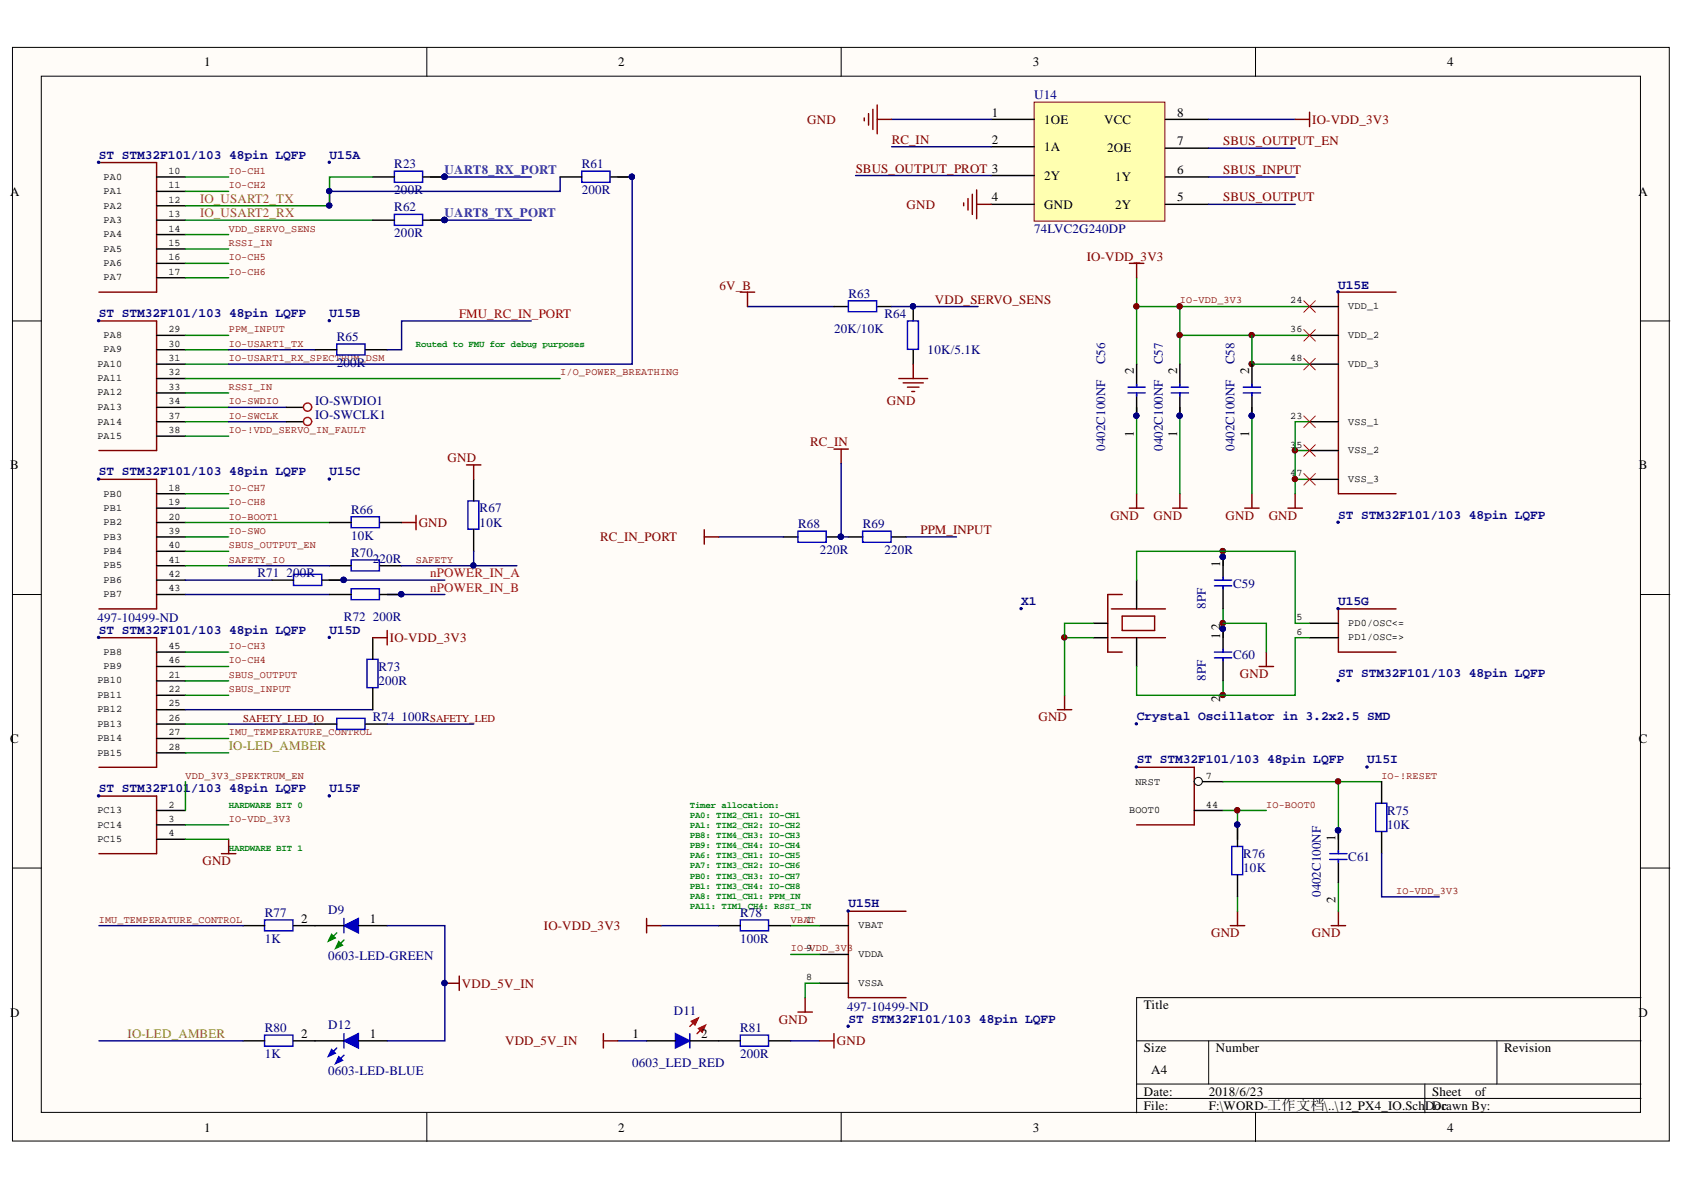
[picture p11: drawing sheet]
<svg xmlns="http://www.w3.org/2000/svg" width="297mm" height="210mm" viewBox="0 0 297 210" stroke-linecap="round" stroke-linejoin="round" font-family="sans-serif">
<defs><g id="words">
<g font-size="2.3">
<text x="36" y="11.7">1</text>
<text x="109.1" y="11.7">2</text>
<text x="182.2" y="11.7">3</text>
<text x="255.3" y="11.7">4</text>
<text x="175" y="20.6">1</text>
<text x="184.2" y="21.8">1OE</text>
<text x="194.8" y="21.8">VCC</text>
<text x="207.6" y="20.6">8</text>
<text x="175" y="25.4">2</text>
<text x="184.2" y="26.6">1A</text>
<text x="195.3" y="26.9">2OE</text>
<text x="207.6" y="25.6">7</text>
<text x="1.8" y="34.5">A</text>
<text x="175" y="35.5">4</text>
<text x="184.2" y="31.7">2Y</text>
<text x="196.7" y="32">1Y</text>
<text x="207.6" y="30.7">6</text>
<text x="207.6" y="35.5">5</text>
<text x="289" y="34.5">A</text>
<text x="184.2" y="36.8">GND</text>
<text x="196.7" y="36.8">2Y</text>
<text x="200" y="66" transform="rotate(-90 200 66)">2</text>
<text x="207.6" y="66" transform="rotate(-90 207.6 66)">2</text>
<text x="220.3" y="66" transform="rotate(-90 220.3 66)">2</text>
<text x="200" y="77" transform="rotate(-90 200 77)">1</text>
<text x="207.6" y="77" transform="rotate(-90 207.6 77)">1</text>
<text x="220.3" y="77" transform="rotate(-90 220.3 77)">1</text>
<text x="1.8" y="82.8">B</text>
<text x="289.1" y="82.8">B</text>
<text x="215.2" y="100" transform="rotate(-90 215.2 100)">1</text>
<text x="215.2" y="112.8" transform="rotate(-90 215.2 112.8)">1</text>
<text x="215.2" y="111.1" transform="rotate(-90 215.2 111.1)">2</text>
<text x="215.2" y="123.8" transform="rotate(-90 215.2 123.8)">2</text>
<text x="1.8" y="131">C</text>
<text x="289.1" y="131">C</text>
<text x="235.5" y="148.3" transform="rotate(-90 235.5 148.3)">1</text>
<text x="235.5" y="159.4" transform="rotate(-90 235.5 159.4)">2</text>
<text x="53.1" y="162.7">2</text>
<text x="65.2" y="162.7">1</text>
<text x="1.8" y="179.3">D</text>
<text x="201.8" y="178">Title</text>
<text x="289" y="179.3">D</text>
<text x="53.1" y="183.1">2</text>
<text x="65.2" y="183.1">1</text>
<text x="111.6" y="183.1">1</text>
<text x="123.7" y="183.1">2</text>
<text x="201.8" y="185.6">Size</text>
<text x="214.5" y="185.6">Number</text>
<text x="265.3" y="185.6">Revision</text>
<text x="203.1" y="189.4">A4</text>
<text x="201.8" y="193.3">Date:</text>
<text x="201.8" y="195.8">File:</text>
<text x="213.2" y="193.3">2018/6/23</text>
<text x="213.2" y="195.8">F:\WORD-工作文档\..\12_PX4_IO.Sch</text>
<text x="251.4" y="195.8">DDc</text>
<text x="252.6" y="193.3">Sheet</text>
<text x="253.1" y="195.8">orawn By:</text>
<text x="260.2" y="193.3">of</text>
<text x="36" y="199.6">1</text>
<text x="109.1" y="199.6">2</text>
<text x="182.2" y="199.6">3</text>
<text x="255.3" y="199.6">4</text>
</g>
<g font-size="2.3" fill="#000080">
<text x="182.4" y="17.5">U14</text>
<text x="17.4" y="28">ST STM32F101/103 48pin LQFP</text>
<text x="58.1" y="28">U15A</text>
<text x="69.5" y="29.7">R23</text>
<text x="102.6" y="29.7">R61</text>
<text x="69.5" y="34.2">200R</text>
<text x="102.6" y="34.2">200R</text>
<text x="69.5" y="37.3">R62</text>
<text x="69.5" y="41.9">200R</text>
<text x="182.4" y="41.1">74LVC2G240DP</text>
<text x="149.7" y="52.6">R63</text>
<text x="236" y="50.9">U15E</text>
<text x="17.4" y="56">ST STM32F101/103 48pin LQFP</text>
<text x="58.1" y="56">U15B</text>
<text x="147.1" y="58.7">20K/10K</text>
<text x="156" y="56.1">R64</text>
<text x="59.4" y="60.2">R65</text>
<text x="59.4" y="64.8">200R</text>
<text x="163.6" y="62.5">10K/5.1K</text>
<text x="194.9" y="64.3" transform="rotate(-90 194.9 64.3)">C56</text>
<text x="205.1" y="64.3" transform="rotate(-90 205.1 64.3)">C57</text>
<text x="217.8" y="64.3" transform="rotate(-90 217.8 64.3)">C58</text>
<text x="55.6" y="71.4">IO-SWDIO1</text>
<text x="55.6" y="73.9">IO-SWCLK1</text>
<text x="17.4" y="83.9">ST STM32F101/103 48pin LQFP</text>
<text x="58.1" y="83.9">U15C</text>
<text x="194.9" y="79.5" transform="rotate(-90 194.9 79.5)">0402C100NF</text>
<text x="205.1" y="79.5" transform="rotate(-90 205.1 79.5)">0402C100NF</text>
<text x="217.8" y="79.5" transform="rotate(-90 217.8 79.5)">0402C100NF</text>
<text x="61.9" y="90.6">R66</text>
<text x="61.9" y="95.2">10K</text>
<text x="84.6" y="90.4">R67</text>
<text x="84.6" y="92.9">10K</text>
<text x="140.8" y="93.2">R68</text>
<text x="152.2" y="93.2">R69</text>
<text x="236" y="91.5">ST STM32F101/103 48pin LQFP</text>
<text x="45.4" y="101.8">R71</text>
<text x="50.5" y="101.8">200R</text>
<text x="61.9" y="98.2">R70</text>
<text x="65.7" y="99.3">220R</text>
<text x="144.6" y="97.7">220R</text>
<text x="156" y="97.7">220R</text>
<text x="180.1" y="106.7">X1</text>
<text x="212.7" y="107.4" transform="rotate(-90 212.7 107.4)">8PF</text>
<text x="217.5" y="103.6">C59</text>
<text x="236" y="106.7">U15G</text>
<text x="17.2" y="109.7">497-10499-ND</text>
<text x="17.4" y="111.8">ST STM32F101/103 48pin LQFP</text>
<text x="58.1" y="111.8">U15D</text>
<text x="60.7" y="109.5">R72</text>
<text x="65.7" y="109.5">200R</text>
<text x="66.8" y="118.4">R73</text>
<text x="217.5" y="116.3">C60</text>
<text x="236" y="119.5">ST STM32F101/103 48pin LQFP</text>
<text x="66.8" y="120.9">200R</text>
<text x="212.7" y="120.1" transform="rotate(-90 212.7 120.1)">8PF</text>
<text x="65.7" y="127.2">R74</text>
<text x="70.8" y="127.2">100R</text>
<text x="200.5" y="127.1">Crystal Oscillator in 3.2x2.5 SMD</text>
<text x="200.5" y="134.7">ST STM32F101/103 48pin LQFP</text>
<text x="241.1" y="134.7">U15I</text>
<text x="17.4" y="139.7">ST STM32F101/103 48pin LQFP</text>
<text x="58.1" y="139.7">U15F</text>
<text x="244.7" y="143.7">R75</text>
<text x="244.7" y="146.3">10K</text>
<text x="219.3" y="151.3">R76</text>
<text x="219.3" y="153.9">10K</text>
<text x="237.8" y="151.8">C61</text>
<text x="46.7" y="161.7">R77</text>
<text x="57.9" y="161.2">D9</text>
<text x="130.5" y="161.7">R78</text>
<text x="149.7" y="160">U15H</text>
<text x="233" y="158.2" transform="rotate(-90 233 158.2)">0402C100NF</text>
<text x="46.7" y="166.4">1K</text>
<text x="130.5" y="166.4">100R</text>
<text x="57.9" y="169.4">0603-LED-GREEN</text>
<text x="118.9" y="179.1">D11</text>
<text x="149.4" y="178.3">497-10499-ND</text>
<text x="46.7" y="182.1">R80</text>
<text x="57.9" y="181.6">D12</text>
<text x="130.5" y="182.1">R81</text>
<text x="149.7" y="180.4">ST STM32F101/103 48pin LQFP</text>
<text x="46.7" y="186.7">1K</text>
<text x="57.9" y="189.7">0603-LED-BLUE</text>
<text x="111.5" y="188.2">0603_LED_RED</text>
<text x="130.5" y="186.7">200R</text>
</g>
<g font-size="2.3" fill="#800000">
<text x="142.4" y="21.8">GND</text>
<text x="231.5" y="21.8">IO-VDD_3V3</text>
<text x="157.3" y="25.4">RC_IN</text>
<text x="215.7" y="25.6">SBUS_OUTPUT_EN</text>
<text x="150.9" y="30.4">SBUS_OUTPUT_PROT 3</text>
<text x="215.7" y="35.5">SBUS_OUTPUT</text>
<text x="215.7" y="30.7">SBUS_INPUT</text>
<text x="159.9" y="36.8">GND</text>
<text x="191.7" y="46">IO-VDD_3V3</text>
<text x="126.9" y="51.1">6V_B</text>
<text x="164.9" y="53.6">VDD_SERVO_SENS</text>
<text x="156.4" y="71.4">GND</text>
<text x="78.9" y="81.5">GND</text>
<text x="142.9" y="78.7">RC_IN</text>
<text x="73.9" y="92.9">GND</text>
<text x="105.8" y="95.4">RC_IN_PORT</text>
<text x="162.4" y="94.2">PPM_INPUT</text>
<text x="195.9" y="91.6">GND</text>
<text x="203.5" y="91.6">GND</text>
<text x="216.2" y="91.6">GND</text>
<text x="223.8" y="91.6">GND</text>
<text x="68.8" y="113.3">IO-VDD_3V3</text>
<text x="218.7" y="119.6">GND</text>
<text x="183.2" y="127.2">GND</text>
<text x="35.7" y="152.6">GND</text>
<text x="95.9" y="164.1">IO-VDD_3V3</text>
<text x="213.6" y="165.4">GND</text>
<text x="231.4" y="165.4">GND</text>
<text x="81.5" y="174.2">VDD_5V_IN</text>
<text x="89.1" y="184.4">VDD_5V_IN</text>
<text x="137.4" y="180.6">GND</text>
<text x="147.6" y="184.4">GND</text>
</g>
<g font-size="2.3" fill="#ad660b">
<text x="35.3" y="35.8">IO_USART2_TX</text>
<text x="35.3" y="38.3">IO_USART2_RX</text>
</g>
<g font-size="2.3" fill="#0075ad">
<text x="78.4" y="30.7">UART8_RX_PORT</text>
<text x="78.4" y="38.3">UART8_TX_PORT</text>
</g>
<text font-size="2.3" fill="#bf0000" x="81" y="56.1">FMU_RC_IN_PORT</text>
<g font-size="2.3" fill="#f00">
<text x="75.9" y="101.8">nPOWER_IN_A</text>
<text x="75.9" y="104.4">nPOWER_IN_B</text>
</g>
<g font-size="2.3" fill="#808000">
<text x="40.4" y="132.3">IO-LED_AMBER</text>
<text x="22.5" y="183.1">IO-LED_AMBER</text>
</g>
<g font-size="1.9" fill="#800000">
<text x="42.9" y="127.3">SAFETY_LED_IO</text>
<text x="75.9" y="127.3">SAFETY_LED</text>
</g>
<g font-size="1.8">
<text x="18.3" y="31.7">PA0</text>
<text x="18.3" y="34.2">PA1</text>
<text x="29.7" y="30.7">10</text>
<text x="29.7" y="33.2">11</text>
<text x="29.7" y="35.8">12</text>
<text x="18.3" y="36.8">PA2</text>
<text x="18.3" y="39.3">PA3</text>
<text x="18.3" y="41.9">PA4</text>
<text x="29.7" y="38.3">13</text>
<text x="29.7" y="40.8">14</text>
<text x="18.3" y="44.4">PA5</text>
<text x="18.3" y="46.9">PA6</text>
<text x="29.7" y="43.4">15</text>
<text x="29.7" y="45.9">16</text>
<text x="18.3" y="49.5">PA7</text>
<text x="29.7" y="48.4">17</text>
<text x="227.6" y="53.5">24</text>
<text x="18.3" y="59.6">PA8</text>
<text x="29.7" y="58.6">29</text>
<text x="227.6" y="58.6">36</text>
<text x="237.8" y="54.5">VDD_1</text>
<text x="237.8" y="59.6">VDD_2</text>
<text x="17.2" y="64.7">PA10</text>
<text x="18.3" y="62.1">PA9</text>
<text x="29.7" y="61.1">30</text>
<text x="29.7" y="63.7">31</text>
<text x="227.6" y="63.7">48</text>
<text x="237.8" y="64.7">VDD_3</text>
<text x="17.2" y="67.2">PA11</text>
<text x="17.2" y="69.8">PA12</text>
<text x="29.7" y="66.2">32</text>
<text x="29.7" y="68.7">33</text>
<text x="29.7" y="71.3">34</text>
<text x="17.2" y="72.3">PA13</text>
<text x="17.2" y="74.9">PA14</text>
<text x="17.2" y="77.4">PA15</text>
<text x="29.7" y="73.9">37</text>
<text x="29.7" y="76.4">38</text>
<text x="227.6" y="73.9">23</text>
<text x="237.8" y="74.9">VSS_1</text>
<text x="227.6" y="79">3</text>
<text x="228.7" y="79">5</text>
<text x="237.8" y="80">VSS_2</text>
<text x="18.3" y="87.6">PB0</text>
<text x="29.7" y="86.6">18</text>
<text x="29.7" y="89.1">19</text>
<text x="227.6" y="84">4</text>
<text x="228.7" y="84">7</text>
<text x="237.8" y="85.1">VSS_3</text>
<text x="18.3" y="90.1">PB1</text>
<text x="18.3" y="92.7">PB2</text>
<text x="18.3" y="95.2">PB3</text>
<text x="29.7" y="91.6">20</text>
<text x="29.7" y="94.2">39</text>
<text x="18.3" y="97.7">PB4</text>
<text x="18.3" y="100.3">PB5</text>
<text x="29.7" y="96.7">40</text>
<text x="29.7" y="99.3">41</text>
<text x="29.7" y="101.8">42</text>
<text x="18.3" y="102.8">PB6</text>
<text x="18.3" y="105.3">PB7</text>
<text x="29.7" y="104.3">43</text>
<text x="228.7" y="109.4">5</text>
<text x="228.7" y="111.9">6</text>
<text x="237.8" y="110.4">PD0/OSC&lt;=</text>
<text x="237.8" y="112.9">PD1/OSC=&gt;</text>
<text x="18.3" y="115.5">PB8</text>
<text x="18.3" y="118">PB9</text>
<text x="29.7" y="114.5">45</text>
<text x="29.7" y="117">46</text>
<text x="29.7" y="119.5">21</text>
<text x="17.2" y="120.6">PB10</text>
<text x="17.2" y="123.1">PB11</text>
<text x="17.2" y="125.6">PB12</text>
<text x="29.7" y="122.1">22</text>
<text x="29.7" y="124.6">25</text>
<text x="17.2" y="128.2">PB13</text>
<text x="17.2" y="130.7">PB14</text>
<text x="29.7" y="127.1">26</text>
<text x="29.7" y="129.7">27</text>
<text x="17.2" y="133.3">PB15</text>
<text x="29.7" y="132.2">28</text>
<text x="212.7" y="137.4">7</text>
<text x="17.2" y="143.5">PC13</text>
<text x="29.7" y="142.4">2</text>
<text x="199.2" y="143.5">BOOT0</text>
<text x="200.3" y="138.4">NRST</text>
<text x="212.7" y="142.4">44</text>
<text x="17.2" y="146">PC14</text>
<text x="17.2" y="148.5">PC15</text>
<text x="29.7" y="145">3</text>
<text x="29.7" y="147.5">4</text>
<text x="151.4" y="163.8">VBAT</text>
<text x="142.2" y="172.9">8</text>
<text x="151.4" y="173.9">VSSA</text>
<text x="151.4" y="168.8">VDDA</text>
</g>
<g font-size="1.8" fill="#800000">
<text x="40.4" y="30.7">IO-CH1</text>
<text x="40.4" y="33.2">IO-CH2</text>
<text x="40.4" y="40.8">VDD_SERVO_SENS</text>
<text x="40.4" y="45.9">IO-CH5</text>
<text x="40.4" y="43.4">RSSI_IN</text>
<text x="40.4" y="48.4">IO-CH6</text>
<text x="208.1" y="53.5">IO-VDD_3V3</text>
<text x="40.4" y="58.6">PPM_INPUT</text>
<text x="40.4" y="63.7">IO-USART1_RX_SPECTRUM_DSM</text>
<text x="40.4" y="61.1">IO-USART1_TX</text>
<text x="40.4" y="71.3">IO-SWDIO</text>
<text x="40.4" y="68.7">RSSI_IN</text>
<text x="98.8" y="66.2">I/O_POWER_BREATHING</text>
<text x="40.4" y="73.9">IO-SWCLK</text>
<text x="40.4" y="76.4">IO-!VDD_SERVO_IN_FAULT</text>
<text x="40.4" y="86.6">IO-CH7</text>
<text x="40.4" y="89.1">IO-CH8</text>
<text x="40.4" y="91.6">IO-BOOT1</text>
<text x="40.4" y="94.2">IO-SWO</text>
<text x="40.4" y="99.3">SAFETY_IO</text>
<text x="40.4" y="96.7">SBUS_OUTPUT_EN</text>
<text x="73.4" y="99.3">SAFETY</text>
<text x="40.4" y="114.5">IO-CH3</text>
<text x="40.4" y="117">IO-CH4</text>
<text x="40.4" y="119.5">SBUS_OUTPUT</text>
<text x="40.4" y="122.1">SBUS_INPUT</text>
<text x="40.4" y="129.7">IMU_TEMPERATURE_CONTROL</text>
<text x="32.7" y="137.4">VDD_3V3_SPEKTRUM_EN</text>
<text x="243.7" y="137.4">IO-!RESET</text>
<text x="223.4" y="142.4">IO-BOOT0</text>
<text x="40.4" y="145">IO-VDD_3V3</text>
<text x="246.3" y="157.7">IO-VDD_3V3</text>
<text x="17.4" y="162.7">IMU_TEMPERATURE_CONTROL</text>
<text x="139.5" y="167.8">IO-9VDD_3V3</text>
<text x="139.5" y="162.7">VBA1T</text>
</g>
<g font-size="1.6" fill="#008000">
<text x="73.4" y="61.2">Routed to FMU for debug purposes</text>
<text x="40.4" y="142.4">HARDWARE BIT 0</text>
<text x="121.7" y="142.4">Timer allocation:</text>
<text x="121.7" y="144.2">PA0: TIM2_CH1: IO-CH1</text>
<text x="121.7" y="146.1">PA1: TIM2_CH2: IO-CH2</text>
<text x="121.7" y="147.9">PB8: TIM4_CH3: IO-CH3</text>
<text x="121.7" y="149.6">PB9: TIM4_CH4: IO-CH4</text>
<text x="40.4" y="150.1">HARDWARE BIT 1</text>
<text x="121.7" y="151.4">PA6: TIM3_CH1: IO-CH5</text>
<text x="121.7" y="153.2">PA7: TIM3_CH2: IO-CH6</text>
<text x="121.7" y="155">PB0: TIM3_CH3: IO-CH7</text>
<text x="121.7" y="156.7">PB1: TIM3_CH4: IO-CH8</text>
<text x="121.7" y="158.5">PA8: TIM1_CH1: PPM_IN</text>
<text x="121.7" y="160.3">PA11: TIM1_CH4: RSSI_IN</text>
</g>
</g></defs>
<g fill="#fffcf8" stroke="#000" stroke-width=".18">
<path d="M2.2 8.4h292.2v192.9h-292.2z"/>
<path d="M7.3 13.4h282.1v182.8h-282.1z"/>
</g>
<g fill="none" stroke="#000" stroke-width=".18">
<path d="M75.3 8.4v5M148.4 8.4v5M221.5 8.4v5M2.2 56.6h5.1M289.5 56.6h5M2.2 104.9h5.1M289.5 104.9h5M2.2 153.1h5.1M289.5 153.1h5M289.5 176h-89v20.3M75.3 196.3v5.1M148.4 196.3v5.1"/>
<path d="M200.5 183.6h89M200.5 191.2h89M200.5 193.8h89M213.2 183.6v7.6M221.5 196.3v5.1M251.3 191.2v5.1M264 183.6v7.6"/>
</g>
<g fill="#000080" stroke="#000080" stroke-width=".18">
<circle cx="187.7" cy="112.4" r=".46"/>
<circle cx="200.4" cy="54" r=".46"/>
<circle cx="208.1" cy="59.1" r=".46"/>
<circle cx="208.1" cy="54" r=".46"/>
<circle cx="215.7" cy="122.6" r=".46"/>
<circle cx="215.7" cy="109.9" r=".47"/>
<circle cx="215.7" cy="97.2" r=".46"/>
<circle cx="218.2" cy="142.9" r=".46"/>
<circle cx="220.8" cy="64.2" r=".46"/>
<circle cx="220.8" cy="59.1" r=".46"/>
<circle cx="228.4" cy="84.5" r=".46"/>
<circle cx="228.4" cy="79.4" r=".46"/>
<circle cx="236" cy="137.8" r=".46"/>
<circle cx="180.1" cy="107.4" r=".2"/>
<circle cx="200.4" cy="127.7" r=".2"/>
<circle cx="58.1" cy="28.6" r=".2"/>
<circle cx="17.4" cy="28.6" r=".21"/>
<circle cx="58.1" cy="56.6" r=".2"/>
<circle cx="17.4" cy="56.6" r=".21"/>
<circle cx="58.1" cy="84.5" r=".2"/>
<circle cx="17.4" cy="84.5" r=".21"/>
<circle cx="58.1" cy="112.4" r=".2"/>
<circle cx="17.4" cy="112.4" r=".21"/>
<circle cx="236" cy="51.5" r=".21"/>
<circle cx="236" cy="92.1" r=".21"/>
<circle cx="58.1" cy="140.4" r=".21"/>
<circle cx="17.4" cy="140.4" r=".22"/>
<circle cx="236" cy="107.3" r=".21"/>
<circle cx="236" cy="120" r=".21"/>
<circle cx="149.6" cy="160.7" r=".2"/>
<circle cx="149.6" cy="181" r=".21"/>
</g>
<g fill="none" stroke="#800000" stroke-width=".25">
<path d="M17.5 28.7h10.1v22.8h-10.1M17.5 56.6h10.1v22.9h-10.1M246.2 51.5h-10.1v35.6h10.1M17.5 84.5h10.1v22.9h-10.1M17.5 112.5h10.1v22.8h-10.1M196 107.4h9.6M196 112.5h9.6M197.9 108.7h5.8v2.5h-5.8zM197.9 104.9h-2.5v10.1h2.5M246.2 107.4h-10.1v7.6h10.1M200.5 135.3h10.2v10.2h-10.2M17.5 140.4h10.1v10.2h-10.1"/>
<path d="M159.8 160.7h-10.2v15.3h10.2"/>
</g>
<g fill="none" stroke="#000" stroke-width=".25">
<path d="M27.6 31.2h5.1M27.6 33.8h5.1M27.6 36.3h5.1M27.6 38.8h5.1M27.6 41.4h5.1M27.6 43.9h5.1M27.6 46.5h5.1M27.6 49h5.1M27.6 59.2h5.1M231 59.2h5.1M231 54.1h5.1M27.6 61.7h5.1"/>
<path d="M27.6 64.2h5.1M27.6 66.8h5.1M27.6 69.3h5.1M27.6 71.8h5.1M27.6 74.4h5.1M27.6 76.9h5.1M231 64.2h5.1M231 74.4h5.1M231 79.5h5.1M27.6 87.1h5.1M27.6 89.6h5.1M27.6 92.2h5.1"/>
<path d="M27.6 94.7h5.1M27.6 97.2h5.1M27.6 99.8h5.1M231 84.5h5.1M27.6 102.3h5.1M27.6 104.9h5.1M27.6 115h5.1M27.6 117.6h5.1M192.9 109.9h2.5M192.9 112.5h2.5M200.5 102.3v5.1M200.5 112.5v5.1"/>
<path d="M231 109.9h5.1M231 112.5h5.1M27.6 120.1h5.1M27.6 122.6h5.1M27.6 125.2h5.1M27.6 127.7h5.1M27.6 130.3h5.1M27.6 132.8h5.1M210.7 137.9h5M27.6 143h5.1M27.6 145.5h5.1M27.6 148h5.1"/>
<path d="M144.6 163.3h5M144.6 173.4h5M144.6 168.4h5"/>
</g>
<circle cx="211.4" cy="137.8" r=".71" fill="#fffcf8" stroke="#000" stroke-width=".18"/>
<g fill="none" stroke="#000" stroke-width=".25">
<path d="M65.8 31.2h3.8M65.8 38.8h3.8M74.7 31.2h3.8M74.7 38.8h3.8M98.8 31.2h3.8M107.7 31.2h3.8M200.5 64.2v3.8M200.5 69.6v3.8M208.1 64.2v3.8M208.1 69.6v3.8M220.8 64.2v3.8M220.8 69.6v3.8"/>
<path d="M58.1 92.2h3.8M67 92.2h3.8M215.7 98.3v3.8M48 102.3h3.8M56.9 102.3h3.8M58.1 104.9h3.8M65.8 112.5v3.8M67 104.9h3.8M215.7 103.6v3.8M215.7 111v3.8M215.7 116.3v3.8M65.8 121.4v3.8"/>
<path d="M210.7 143h5M218.3 145.5v3.8M218.3 154.4v3.8M236.1 146.5v3.8M236.1 151.8v3.9"/>
</g>
<g fill="#000080" stroke="#000080" stroke-width=".18">
<circle cx="241.1" cy="135.3" r=".2"/>
<circle cx="200.4" cy="135.3" r=".2"/>
<circle cx="200.4" cy="73.3" r=".46"/>
<circle cx="208.1" cy="73.3" r=".46"/>
<circle cx="220.8" cy="73.3" r=".46"/>
<circle cx="215.7" cy="110.9" r=".46"/>
<circle cx="215.7" cy="98.2" r=".47"/>
<circle cx="218.2" cy="145.4" r=".46"/>
<circle cx="78.4" cy="31.2" r=".47"/>
<circle cx="78.4" cy="38.8" r=".47"/>
<circle cx="236" cy="146.5" r=".46"/>
<circle cx="60.6" cy="102.3" r=".47"/>
<circle cx="70.8" cy="104.8" r=".46"/>
<circle cx="111.4" cy="31.2" r=".47"/>
<circle cx="58.1" cy="36.2" r=".46"/>
<circle cx="58.1" cy="33.7" r=".46"/>
</g>
<g fill="none" stroke="#800000" stroke-width=".25">
<path d="M70.8 92.2h2.6M73.4 90.9v2.5M199.2 89.6h2.6M200.5 87.1v2.5M206.8 89.6h2.6M208.1 87.1v2.5M219.6 89.6h2.5M220.8 87.1v2.5M227.2 89.6h2.5M228.5 87.1v2.5M222.1 117.6h2.5M223.4 115v2.6"/>
<path d="M186.5 125.2h2.5M187.8 122.6v2.6M39.1 150.6h2.5M40.3 148v2.6M140.7 178.5h2.6M142 176v2.5M217 163.3h2.6M218.3 160.7v2.6M234.8 163.3h2.5M236.1 160.7v2.6"/>
</g>
<g fill="none" stroke="#008000" stroke-width=".25">
<path d="M32.7 31.2h7.6M32.7 33.8h7.6M32.7 38.8h33.1M75.9 31.2h2.6M75.9 38.8h2.6M32.7 59.2h7.6M32.7 46.5h7.6M32.7 49h7.6M32.7 41.4h7.6M32.7 43.9h7.6M200.5 49v15.2M200.5 54.1h30.5"/>
<path d="M208.1 59.2h22.9M208.1 54.1v10.1M220.8 59.2v5h10.2M32.7 64.2h7.6M32.7 61.7h7.6M32.7 71.8h7.6M32.7 74.4h7.6M32.7 69.3h7.6M32.7 76.9h7.6M32.7 66.8h66.1M200.5 71.8v15.3M208.1 71.8v15.3"/>
<path d="M220.8 71.8v15.3M231 79.5h-2.5v7.6M32.7 99.8h7.6M32.7 87.1h7.6M32.7 89.6h7.6M32.7 92.2h25.4M32.7 94.7h7.6M32.7 97.2h7.6M215.7 97.2v2.6M228.5 84.5h2.5M32.7 115h7.6M32.7 117.6h7.6"/>
<path d="M192.9 112.5h-5.1v10.1M215.7 107.4v5.1M32.7 122.6h7.6M32.7 130.3h7.6M32.7 132.8h7.6M32.7 127.7h7.6M32.7 120.1h7.6M32.7 137.9v5.1M215.7 120.1v2.5M215.7 137.9h28M236.1 137.9v10.1M32.7 148h7.6"/>
<path d="M32.7 145.5h7.6M215.7 143h7.7M218.3 143v5M218.3 158.2v2.5M236.1 155.7v5M139.5 168.4h5.1M139.5 163.3h5.1"/>
</g>
<g fill="#800000" stroke="#800000" stroke-width=".18">
<circle cx="228.4" cy="84.5" r=".46"/>
<circle cx="228.4" cy="79.4" r=".46"/>
<circle cx="215.7" cy="109.9" r=".47"/>
<circle cx="187.7" cy="112.4" r=".46"/>
<circle cx="200.4" cy="54" r=".46"/>
<circle cx="208.1" cy="59.1" r=".46"/>
<circle cx="208.1" cy="54" r=".46"/>
<circle cx="220.8" cy="64.2" r=".46"/>
<circle cx="220.8" cy="59.1" r=".46"/>
<circle cx="215.7" cy="122.6" r=".46"/>
<circle cx="215.7" cy="97.2" r=".46"/>
<circle cx="218.2" cy="142.9" r=".46"/>
<circle cx="236" cy="137.8" r=".46"/>
</g>
<path d="M230 53.1l2 2M230 58.1l2 2.1M232 53.1l-2 2M232 58.1l-2 2.1M230 63.2l2 2M230 73.4l2 2M230 78.5l2 2M232 63.2l-2 2M232 73.4l-2 2M232 78.5l-2 2M230 83.5l2 2.1M232 83.5l-2 2.1" fill="none" stroke="#f00" stroke-width=".18"/>
<path d="M78.5 31.2h15.2M78.5 38.8h15.2M98.8 31.2v2.6h-40.7v2.5M109 31.2h2.5v33h-71.2M32.7 102.3h15.3M32.7 104.9h25.4M58.1 102.3h20.4M68.3 104.9h10.2M32.7 125.2h33.1" fill="none" stroke="#000080" stroke-width=".25"/>
<path d="M69.6 30.2h4.9v2h-4.9zM69.6 37.8h4.9v1.9h-4.9zM102.6 30.2h5v2h-5zM61.9 91.2h5v1.9h-5zM51.8 101.3h5v2h-5zM61.9 103.8h5v2h-5zM64.7 116.3h2v5h-2zM217.3 149.3h1.9v5h-1.9z" fill="none" stroke="#0000bf" stroke-width=".25"/>
<g fill="none" stroke="#00f" stroke-width=".25">
<path d="M199 69.3h3M199 68.3h3M200.5 67.8v.5M200.5 69.3v.5M206.6 69.3h3M206.6 68.3h3M208.1 67.8v.5M208.1 69.3v.5M219.3 69.3h3M219.3 68.3h3M220.8 67.8v.5M220.8 69.3v.5"/>
<path d="M214.2 102.3h3.1M214.2 103.3h3.1M214.2 115h3.1M214.2 116h3.1M215.7 101.8v.5M215.7 103.3v.5M215.7 114.5v.5M215.7 116v.5M234.6 150.6h3M234.6 151.6h3M236.1 150.1v.5M236.1 151.6v.5"/>
</g>
<path d="M182.4 18h23.1v21h-23.1z" fill="#ffffb0" stroke="#800000" stroke-width=".18"/>
<g fill="none" stroke="#000" stroke-width=".25">
<path d="M174.8 36h7.6M174.8 31h7.6M174.8 25.9h7.6M174.8 21.1h7.6M205.6 36h7.6M205.6 21.1h7.6M205.6 26.1h7.6M205.6 31.2h7.6M147.1 54.1h2.5M154.7 54.1h2.6M161.1 54.1v2.5M50.5 71.8h3.8"/>
<path d="M55.6 61.7h3.8M64.5 61.7h3.8M161.1 61.7v2.5M138.2 94.7h2.5M145.8 94.7h2.6M149.6 94.7h2.6M157.3 94.7h2.5"/>
</g>
<g fill="none" stroke="#000080" stroke-width=".25">
<path d="M150.9 31h23.9M157.3 21.1h17.5M157.3 25.9h17.5M213.2 21.1h15.3M213.2 36h15.3M213.2 31.2h15.3M213.2 26.1h15.3M93.7 56.6h-22.9v5.1h-2.5M131.8 54.1h15.3M157.3 54.1h15.2M40.3 61.7h15.3M40.3 71.8h10.2"/>
<path d="M40.3 74.4h10.2M126.8 94.7h11.4M148.4 81.8v12.9h1.2M159.8 94.7h8.9"/>
</g>
<g fill="none" stroke="#800000" stroke-width=".25">
<path d="M154 19.3v3.5M154.7 18.5v5.1M231 19.8v2.5M152.4 20.8v.5M153.2 20v2.1M154.7 21.1h2.6M170 35.8v.5M170.7 35v2.1M171.5 34.3v3.5M172.3 33.5v5.1M172.3 36h2.5M228.5 21.1h2.5"/>
<path d="M199.2 46.5h2.6M200.5 46.5v2.5M147.1 79.2h2.5M148.4 79.2v2.6M158.5 66.8h5.1M159.3 67.5h3.6M160.1 68.3h2M160.8 69.1h.5M161.1 64.2v2.6M124.2 93.4v2.6M124.2 94.7h2.6"/>
</g>
<path d="M149.6 53.1h5v1.9h-5zM160.1 56.6h1.9v5h-1.9zM140.7 93.7h5v1.9h-5zM152.2 93.7h5v1.9h-5z" fill="none" stroke="#00f" stroke-width=".25"/>
<g fill="#000080" stroke="#000080" stroke-width=".18">
<circle cx="161" cy="54" r=".46"/>
<circle cx="148.3" cy="94.7" r=".47"/>
<circle cx="78.4" cy="31.2" r=".47"/>
<circle cx="78.4" cy="38.8" r=".47"/>
</g>
<path d="M59.4 60.7h5v1.9h-5z" fill="none" stroke="#0000bf" stroke-width=".25"/>
<circle cx="54.3" cy="71.8" r=".72" fill="#fffcf8" stroke="#f00" stroke-width=".25"/>
<path d="M50.5 74.4h3.8" fill="none" stroke="#000" stroke-width=".25"/>
<circle cx="54.3" cy="74.3" r=".72" fill="#fffcf8" stroke="#f00" stroke-width=".25"/>
<path d="M65.8 31.2h-7.7v5.1h-25.4M231 74.4h-2.5v5.1M192.9 109.9h-5.1v2.6M200.5 102.3v-5.1h28v12.7h2.5M215.7 109.9h7.7v5.1M231 112.5h-2.5v10.1h-28v-5M144.6 173.4h-2.6v2.6" fill="none" stroke="#008000" stroke-width=".25"/>
<g fill="#000080" stroke="#000080" stroke-width=".18">
<circle cx="58.1" cy="36.2" r=".46"/>
<circle cx="58.1" cy="33.7" r=".46"/>
</g>
<path d="M60.7 183.6l2.5-1.3v2.6z" fill="#00f"/>
<path d="M59.4 184.9l-1.3 1.2M60.7 183.6l2.5-1.3v2.6zM60.7 182.3v2.6" fill="none" stroke="#00f" stroke-width=".25"/>
<path d="M58.5 185.1l.7 .7-1.4 .6z" fill="#00f"/>
<path d="M58.5 185.1l.7 .7-1.4 .6z" fill="none" stroke="#00f" stroke-width=".18"/>
<path d="M55.6 183.6h5.1" fill="none" stroke="#000" stroke-width=".25"/>
<path d="M60.7 186.1l-1.3 1.3" fill="none" stroke="#00f" stroke-width=".25"/>
<path d="M59.8 186.3l.7 .7-1.4 .7z" fill="#00f"/>
<path d="M59.8 186.3l.7 .7-1.4 .7z" fill="none" stroke="#00f" stroke-width=".18"/>
<path d="M63.2 183.6h5.1" fill="none" stroke="#000" stroke-width=".25"/>
<path d="M60.7 163.3l2.5-1.3v2.5z" fill="#00f"/>
<path d="M60.7 163.3l2.5-1.3v2.5zM60.7 162v2.5" fill="none" stroke="#00f" stroke-width=".25"/>
<path d="M59.4 164.5l-1.3 1.3" fill="none" stroke="#00bf00" stroke-width=".25"/>
<path d="M58.5 164.7l.7 .8-1.4 .6z" fill="#00bf00"/>
<path d="M58.5 164.7l.7 .8-1.4 .6z" fill="none" stroke="#00bf00" stroke-width=".18"/>
<path d="M55.6 163.3h5.1" fill="none" stroke="#000" stroke-width=".25"/>
<path d="M60.7 165.8l-1.3 1.3" fill="none" stroke="#00bf00" stroke-width=".25"/>
<path d="M59.8 166l.7 .7-1.4 .7z" fill="#00bf00"/>
<path d="M59.8 166l.7 .7-1.4 .7z" fill="none" stroke="#00bf00" stroke-width=".18"/>
<path d="M42.9 163.3h3.8M51.8 163.3h3.8M63.2 163.3h5.1M42.9 183.6h3.8M51.8 183.6h3.8" fill="none" stroke="#000" stroke-width=".25"/>
<path d="M46.7 162.3h5v1.9h-5zM46.7 182.6h5v1.9h-5z" fill="none" stroke="#0000bf" stroke-width=".25"/>
<path d="M119.1 182.3l2.6 1.3-2.6 1.3z" fill="#00f"/>
<path d="M119.1 182.3l2.6 1.3-2.6 1.3zM121.7 182.3v2.6" fill="none" stroke="#00f" stroke-width=".25"/>
<path d="M124.2 181.1l-1.2 1.2" fill="none" stroke="#bf0000" stroke-width=".25"/>
<path d="M123.2 181.4l1.3-.6-.6 1.3z" fill="#bf0000"/>
<path d="M123.2 181.4l1.3-.6-.6 1.3z" fill="none" stroke="#bf0000" stroke-width=".18"/>
<path d="M121.7 183.6h5.1" fill="none" stroke="#000" stroke-width=".25"/>
<path d="M123 179.8l-1.3 1.3" fill="none" stroke="#bf0000" stroke-width=".25"/>
<path d="M121.9 180.1l1.3-.6-.6 1.3z" fill="#bf0000"/>
<path d="M121.9 180.1l1.3-.6-.6 1.3z" fill="none" stroke="#bf0000" stroke-width=".18"/>
<g fill="none" stroke="#000" stroke-width=".25">
<path d="M58.1 99.8h3.8M67 99.8h3.8M83.5 84.5v3.9M83.5 93.4v3.8M55.6 127.7h3.8M64.5 127.7h3.8M243.7 137.9v3.8M243.7 146.8v3.8M126.8 163.3h3.8M135.7 163.3h3.8M114.1 183.6h5M126.8 183.6h3.8"/>
<path d="M135.7 183.6h3.8"/>
</g>
<path d="M61.9 98.8h5v1.9h-5zM82.5 88.4h2v4.9h-2zM59.4 126.7h5v2h-5zM242.7 141.7h1.9v5h-1.9zM130.6 162.3h5v1.9h-5zM130.6 182.6h5v1.9h-5z" fill="none" stroke="#0000bf" stroke-width=".25"/>
<path d="M40.3 99.8h17.8M83.5 97.2v2.6h-12.7M83.5 99.8h7.7M40.3 127.7h15.3M68.3 127.7h15.2M243.7 150.6v7.6h10.2M17.5 163.3h25.4M68.3 163.3h10.2v20.3h-10.2M116.6 163.3h10.2M17.5 183.6h25.4M109 183.6h5.1M139.5 183.6h5.1" fill="none" stroke="#000080" stroke-width=".25"/>
<g fill="none" stroke="#800000" stroke-width=".25">
<path d="M130.6 51.5h2.5M131.8 51.5v2.6M82.3 82h2.5M83.5 82v2.5M65.8 112.5h2.5M68.3 111.2v2.6M78.5 173.4h2.5M81 172.2v2.5M114.1 162v2.5M114.1 163.3h2.5M106.4 183.6h2.6M106.4 182.3v2.6"/>
<path d="M144.6 183.6h2.5M147.1 182.3v2.6"/>
</g>
<g fill="#000080" stroke="#000080" stroke-width=".18">
<circle cx="78.4" cy="173.4" r=".47"/>
<circle cx="83.5" cy="99.7" r=".46"/>
</g>
<use href="#words"/>
</svg>
